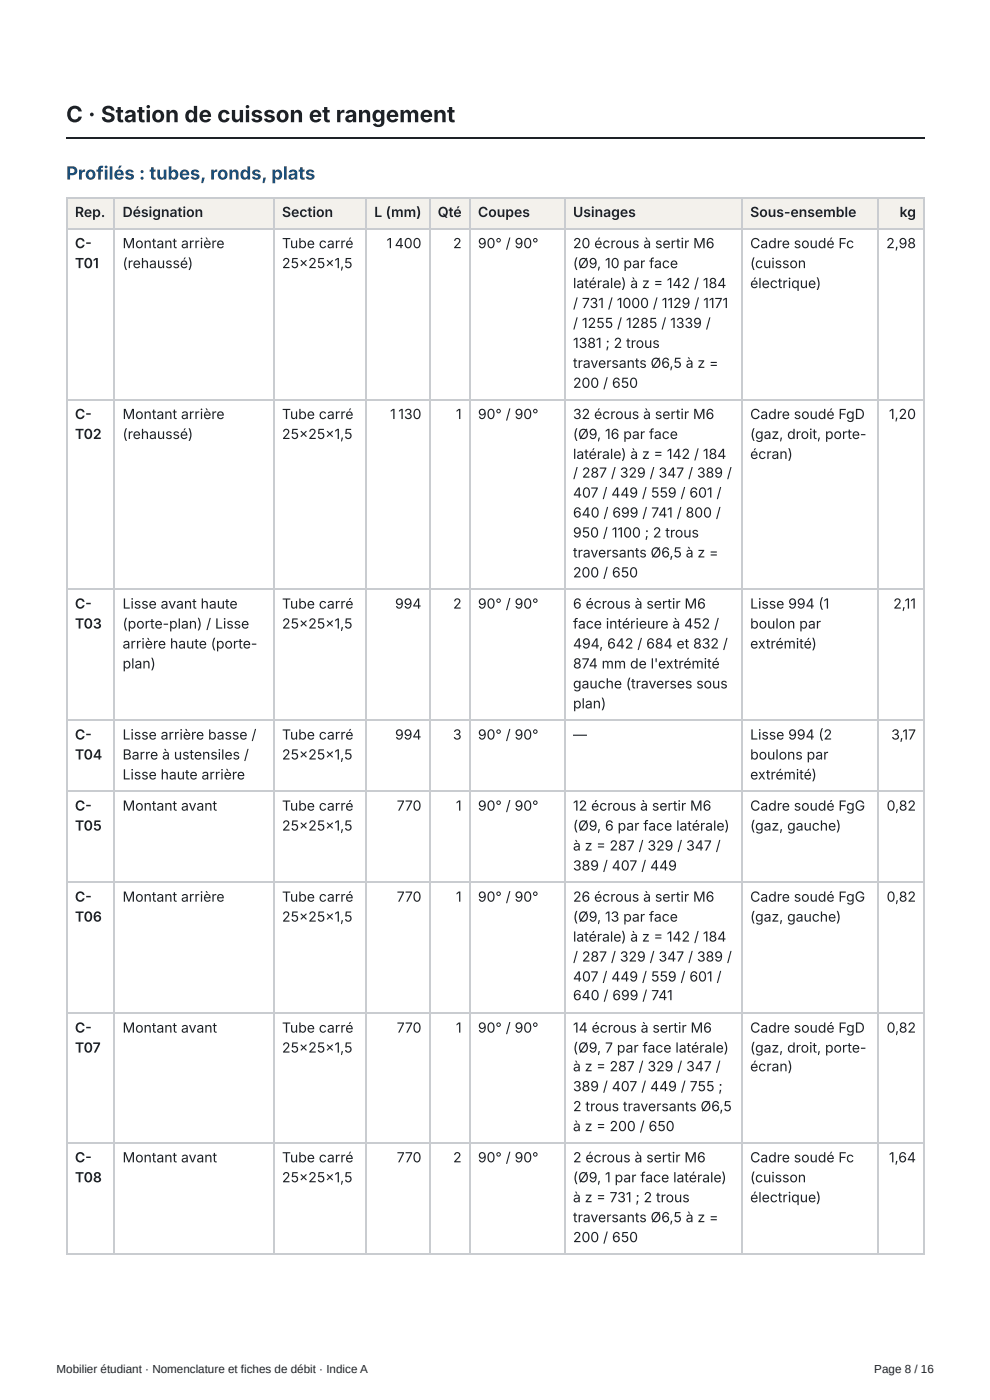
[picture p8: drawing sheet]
<svg xmlns="http://www.w3.org/2000/svg" width="210mm" height="297mm" viewBox="0 0 210 297" stroke-linecap="round" stroke-linejoin="round" font-family="sans-serif">
<defs><g id="words">
<text font-size="4.8" fill="#1d2126" x="14" y="25.9">C · Station de cuisson et rangement</text>
<text font-size="3.9" fill="#1b4f7a" x="14" y="38.1">Profilés : tubes, ronds, plats</text>
<g font-size="3" fill="#1d2126">
<text x="15.9" y="46">Rep.</text>
<text x="26" y="46">Désignation</text>
<text x="59.8" y="46">Section</text>
<text x="79.3" y="46">L (mm)</text>
<text x="92.8" y="46">Qté</text>
<text x="101.3" y="46">Coupes</text>
<text x="121.5" y="46">Usinages</text>
<text x="159" y="46">Sous-ensemble</text>
<text x="190.7" y="46">kg</text>
<text x="15.9" y="52.7">C-</text>
<text x="26" y="52.7">Montant arrière</text>
<text x="59.8" y="52.7">Tube carré</text>
<text x="82" y="52.7">1</text>
<text x="83.7" y="52.7">400</text>
<text x="96.1" y="52.7">2</text>
<text x="101.3" y="52.7">90° / 90°</text>
<text x="121.5" y="52.7">20 écrous à sertir M6</text>
<text x="159" y="52.7">Cadre soudé Fc</text>
<text x="187.9" y="52.7">2,98</text>
<text x="15.9" y="56.9">T01</text>
<text x="26" y="56.9">(rehaussé)</text>
<text x="59.8" y="56.9">25× 25× 1,5</text>
<text x="121.5" y="56.9">(Ø9, 10 par face</text>
<text x="159" y="56.9">(cuisson</text>
<text x="121.5" y="61.1">latérale) à z = 142 / 184</text>
<text x="121.5" y="65.4">/ 731 / 1000 / 1129 / 1171</text>
<text x="159" y="61.1">électrique)</text>
<text x="121.5" y="69.6">/ 1255 / 1285 / 1339 /</text>
<text x="121.5" y="73.8">1381 ; 2 trous</text>
<text x="121.5" y="78.1">traversants Ø6,5 à z =</text>
<text x="121.5" y="82.3">200 / 650</text>
<text x="15.9" y="88.9">C-</text>
<text x="26" y="88.9">Montant arrière</text>
<text x="59.8" y="88.9">Tube carré</text>
<text x="82.7" y="88.9">1</text>
<text x="84.4" y="88.9">130</text>
<text x="96.7" y="88.9">1</text>
<text x="101.3" y="88.9">90° / 90°</text>
<text x="121.5" y="88.9">32 écrous à sertir M6</text>
<text x="159" y="88.9">Cadre soudé FgD</text>
<text x="188.5" y="88.9">1,20</text>
<text x="15.9" y="93.1">T02</text>
<text x="26" y="93.1">(rehaussé)</text>
<text x="59.8" y="93.1">25× 25× 1,5</text>
<text x="121.5" y="93.1">(Ø9, 16 par face</text>
<text x="159" y="93.1">(gaz, droit, porte-</text>
<text x="121.5" y="97.4">latérale) à z = 142 / 184</text>
<text x="121.5" y="101.3">/ 287 / 329 / 347 / 389 /</text>
<text x="159" y="97.4">écran)</text>
<text x="121.5" y="105.6">407 / 449 / 559 / 601 /</text>
<text x="121.5" y="109.8">640 / 699 / 741 / 800 /</text>
<text x="121.5" y="114">950 / 1100 ; 2 trous</text>
<text x="121.5" y="118.3">traversants Ø6,5 à z =</text>
<text x="121.5" y="122.5">200 / 650</text>
<text x="15.9" y="129.1">C-</text>
<text x="26" y="129.1">Lisse avant haute</text>
<text x="59.8" y="129.1">Tube carré</text>
<text x="83.8" y="129.1">994</text>
<text x="96.1" y="129.1">2</text>
<text x="101.3" y="129.1">90° / 90°</text>
<text x="121.5" y="129.1">6 écrous à sertir M6</text>
<text x="159" y="129.1">Lisse 994 (1</text>
<text x="189.4" y="129.1">2,11</text>
<text x="15.9" y="133.4">T03</text>
<text x="26" y="133.4">(porte-plan) / Lisse</text>
<text x="26" y="137.6">arrière haute (porte-</text>
<text x="59.8" y="133.4">25× 25× 1,5</text>
<text x="121.5" y="133.4">face intérieure à 452 /</text>
<text x="121.5" y="137.6">494, 642 / 684 et 832 /</text>
<text x="159" y="133.4">boulon par</text>
<text x="159" y="137.6">extrémité)</text>
<text x="26" y="141.8">plan)</text>
<text x="121.5" y="141.8">874 mm de l'extrémité</text>
<text x="121.5" y="146.1">gauche (traverses sous</text>
<text x="121.5" y="150.3">plan)</text>
<text x="15.9" y="156.9">C-</text>
<text x="15.9" y="161.1">T04</text>
<text x="26" y="156.9">Lisse arrière basse /</text>
<text x="26" y="161.1">Barre à ustensiles /</text>
<text x="59.8" y="156.9">Tube carré</text>
<text x="59.8" y="161.1">25× 25× 1,5</text>
<text x="83.8" y="156.9">994</text>
<text x="96" y="156.9">3</text>
<text x="101.3" y="156.9">90° / 90°</text>
<text x="121.5" y="156.9">—</text>
<text x="159" y="156.9">Lisse 994 (2</text>
<text x="159" y="161.1">boulons par</text>
<text x="189" y="156.9">3,17</text>
<text x="26" y="165.4">Lisse haute arrière</text>
<text x="159" y="165.4">extrémité)</text>
<text x="15.9" y="172">C-</text>
<text x="26" y="172">Montant avant</text>
<text x="59.8" y="172">Tube carré</text>
<text x="84.1" y="172">770</text>
<text x="96.7" y="172">1</text>
<text x="101.3" y="172">90° / 90°</text>
<text x="121.5" y="172">12 écrous à sertir M6</text>
<text x="159" y="172">Cadre soudé FgG</text>
<text x="188" y="172">0,82</text>
<text x="15.9" y="176.2">T05</text>
<text x="59.8" y="176.2">25× 25× 1,5</text>
<text x="121.5" y="176.2">(Ø9, 6 par face latérale)</text>
<text x="159" y="176.2">(gaz, gauche)</text>
<text x="121.5" y="180.4">à z = 287 / 329 / 347 /</text>
<text x="121.5" y="184.7">389 / 407 / 449</text>
<text x="15.9" y="191.3">C-</text>
<text x="26" y="191.3">Montant arrière</text>
<text x="59.8" y="191.3">Tube carré</text>
<text x="84.1" y="191.3">770</text>
<text x="96.7" y="191.3">1</text>
<text x="101.3" y="191.3">90° / 90°</text>
<text x="121.5" y="191.3">26 écrous à sertir M6</text>
<text x="159" y="191.3">Cadre soudé FgG</text>
<text x="188" y="191.3">0,82</text>
<text x="15.9" y="195.5">T06</text>
<text x="59.8" y="195.5">25× 25× 1,5</text>
<text x="121.5" y="195.5">(Ø9, 13 par face</text>
<text x="159" y="195.5">(gaz, gauche)</text>
<text x="121.5" y="199.8">latérale) à z = 142 / 184</text>
<text x="121.5" y="204">/ 287 / 329 / 347 / 389 /</text>
<text x="121.5" y="208.2">407 / 449 / 559 / 601 /</text>
<text x="121.5" y="212.2">640 / 699 / 741</text>
<text x="15.9" y="219.1">C-</text>
<text x="26" y="219.1">Montant avant</text>
<text x="59.8" y="219.1">Tube carré</text>
<text x="84.1" y="219.1">770</text>
<text x="96.7" y="219.1">1</text>
<text x="101.3" y="219.1">90° / 90°</text>
<text x="121.5" y="219.1">14 écrous à sertir M6</text>
<text x="159" y="219.1">Cadre soudé FgD</text>
<text x="188" y="219.1">0,82</text>
<text x="15.9" y="223.3">T07</text>
<text x="59.8" y="223.3">25× 25× 1,5</text>
<text x="121.5" y="223.3">(Ø9, 7 par face latérale)</text>
<text x="121.5" y="227.3">à z = 287 / 329 / 347 /</text>
<text x="159" y="223.3">(gaz, droit, porte-</text>
<text x="159" y="227.3">écran)</text>
<text x="121.5" y="231.5">389 / 407 / 449 / 755 ;</text>
<text x="121.5" y="235.7">2 trous traversants Ø6,5</text>
<text x="121.5" y="240">à z = 200 / 650</text>
<text x="15.9" y="246.6">C-</text>
<text x="15.9" y="250.8">T08</text>
<text x="26" y="246.6">Montant avant</text>
<text x="59.8" y="246.6">Tube carré</text>
<text x="59.8" y="250.8">25× 25× 1,5</text>
<text x="84.1" y="246.6">770</text>
<text x="96.1" y="246.6">2</text>
<text x="101.3" y="246.6">90° / 90°</text>
<text x="121.5" y="246.6">2 écrous à sertir M6</text>
<text x="121.5" y="250.8">(Ø9, 1 par face latérale)</text>
<text x="159" y="246.6">Cadre soudé Fc</text>
<text x="159" y="250.8">(cuisson</text>
<text x="188.5" y="246.6">1,64</text>
<text x="121.5" y="255.1">à z = 731 ; 2 trous</text>
<text x="159" y="255.1">électrique)</text>
<text x="121.5" y="259.3">traversants Ø6,5 à z =</text>
<text x="121.5" y="263.5">200 / 650</text>
</g>
<g font-size="2.5" fill="#202123">
<text x="12" y="291.3">Mobilier étudiant · Nomenclature et fiches de débit · Indice A</text>
<text x="185.4" y="291.3">Page 8 / 16</text>
</g>
</g></defs>
<path d="M14 29.2h182.1" fill="none" stroke="#1d2126" stroke-width=".26"/>
<g fill="#f3f1ec">
<path d="M14.3 41.8h10v6.9h-10z"/>
<path d="M24.3 41.8h33.6v6.9h-33.6z"/>
<path d="M57.9 41.8h19.6v6.9h-19.6z"/>
<path d="M77.5 41.8h13.5v6.9h-13.5z"/>
<path d="M91 41.8h8.5v6.9h-8.5z"/>
<path d="M99.5 41.8h20.4v6.9h-20.4z"/>
<path d="M119.9 41.8h37.5v6.9h-37.5z"/>
<path d="M157.4 41.8h28.6v6.9h-28.6z"/>
<path d="M186 41.8h10.1v6.9h-10.1z"/>
</g>
<g fill="none" stroke="#c9ccd0" stroke-width=".26">
<path d="M14 41.9h182.1M14 48.6h182.1M14.2 41.8v224.4M24.2 41.8v224.4M58.1 41.8v224.4M77.7 41.8v224.4M91.1 41.8v224.4M99.6 41.8v224.4M119.7 41.8v224.4M157.3 41.8v224.4M186.1 41.8v224.4M195.9 41.8v224.4"/>
<path d="M14 84.8h182.1M14 125h182.1M14 152.8h182.1M14 167.9h182.1M14 187.2h182.1M14 215h182.1M14 242.5h182.1M14 266h182.1"/>
</g>
<use href="#words"/>
</svg>
